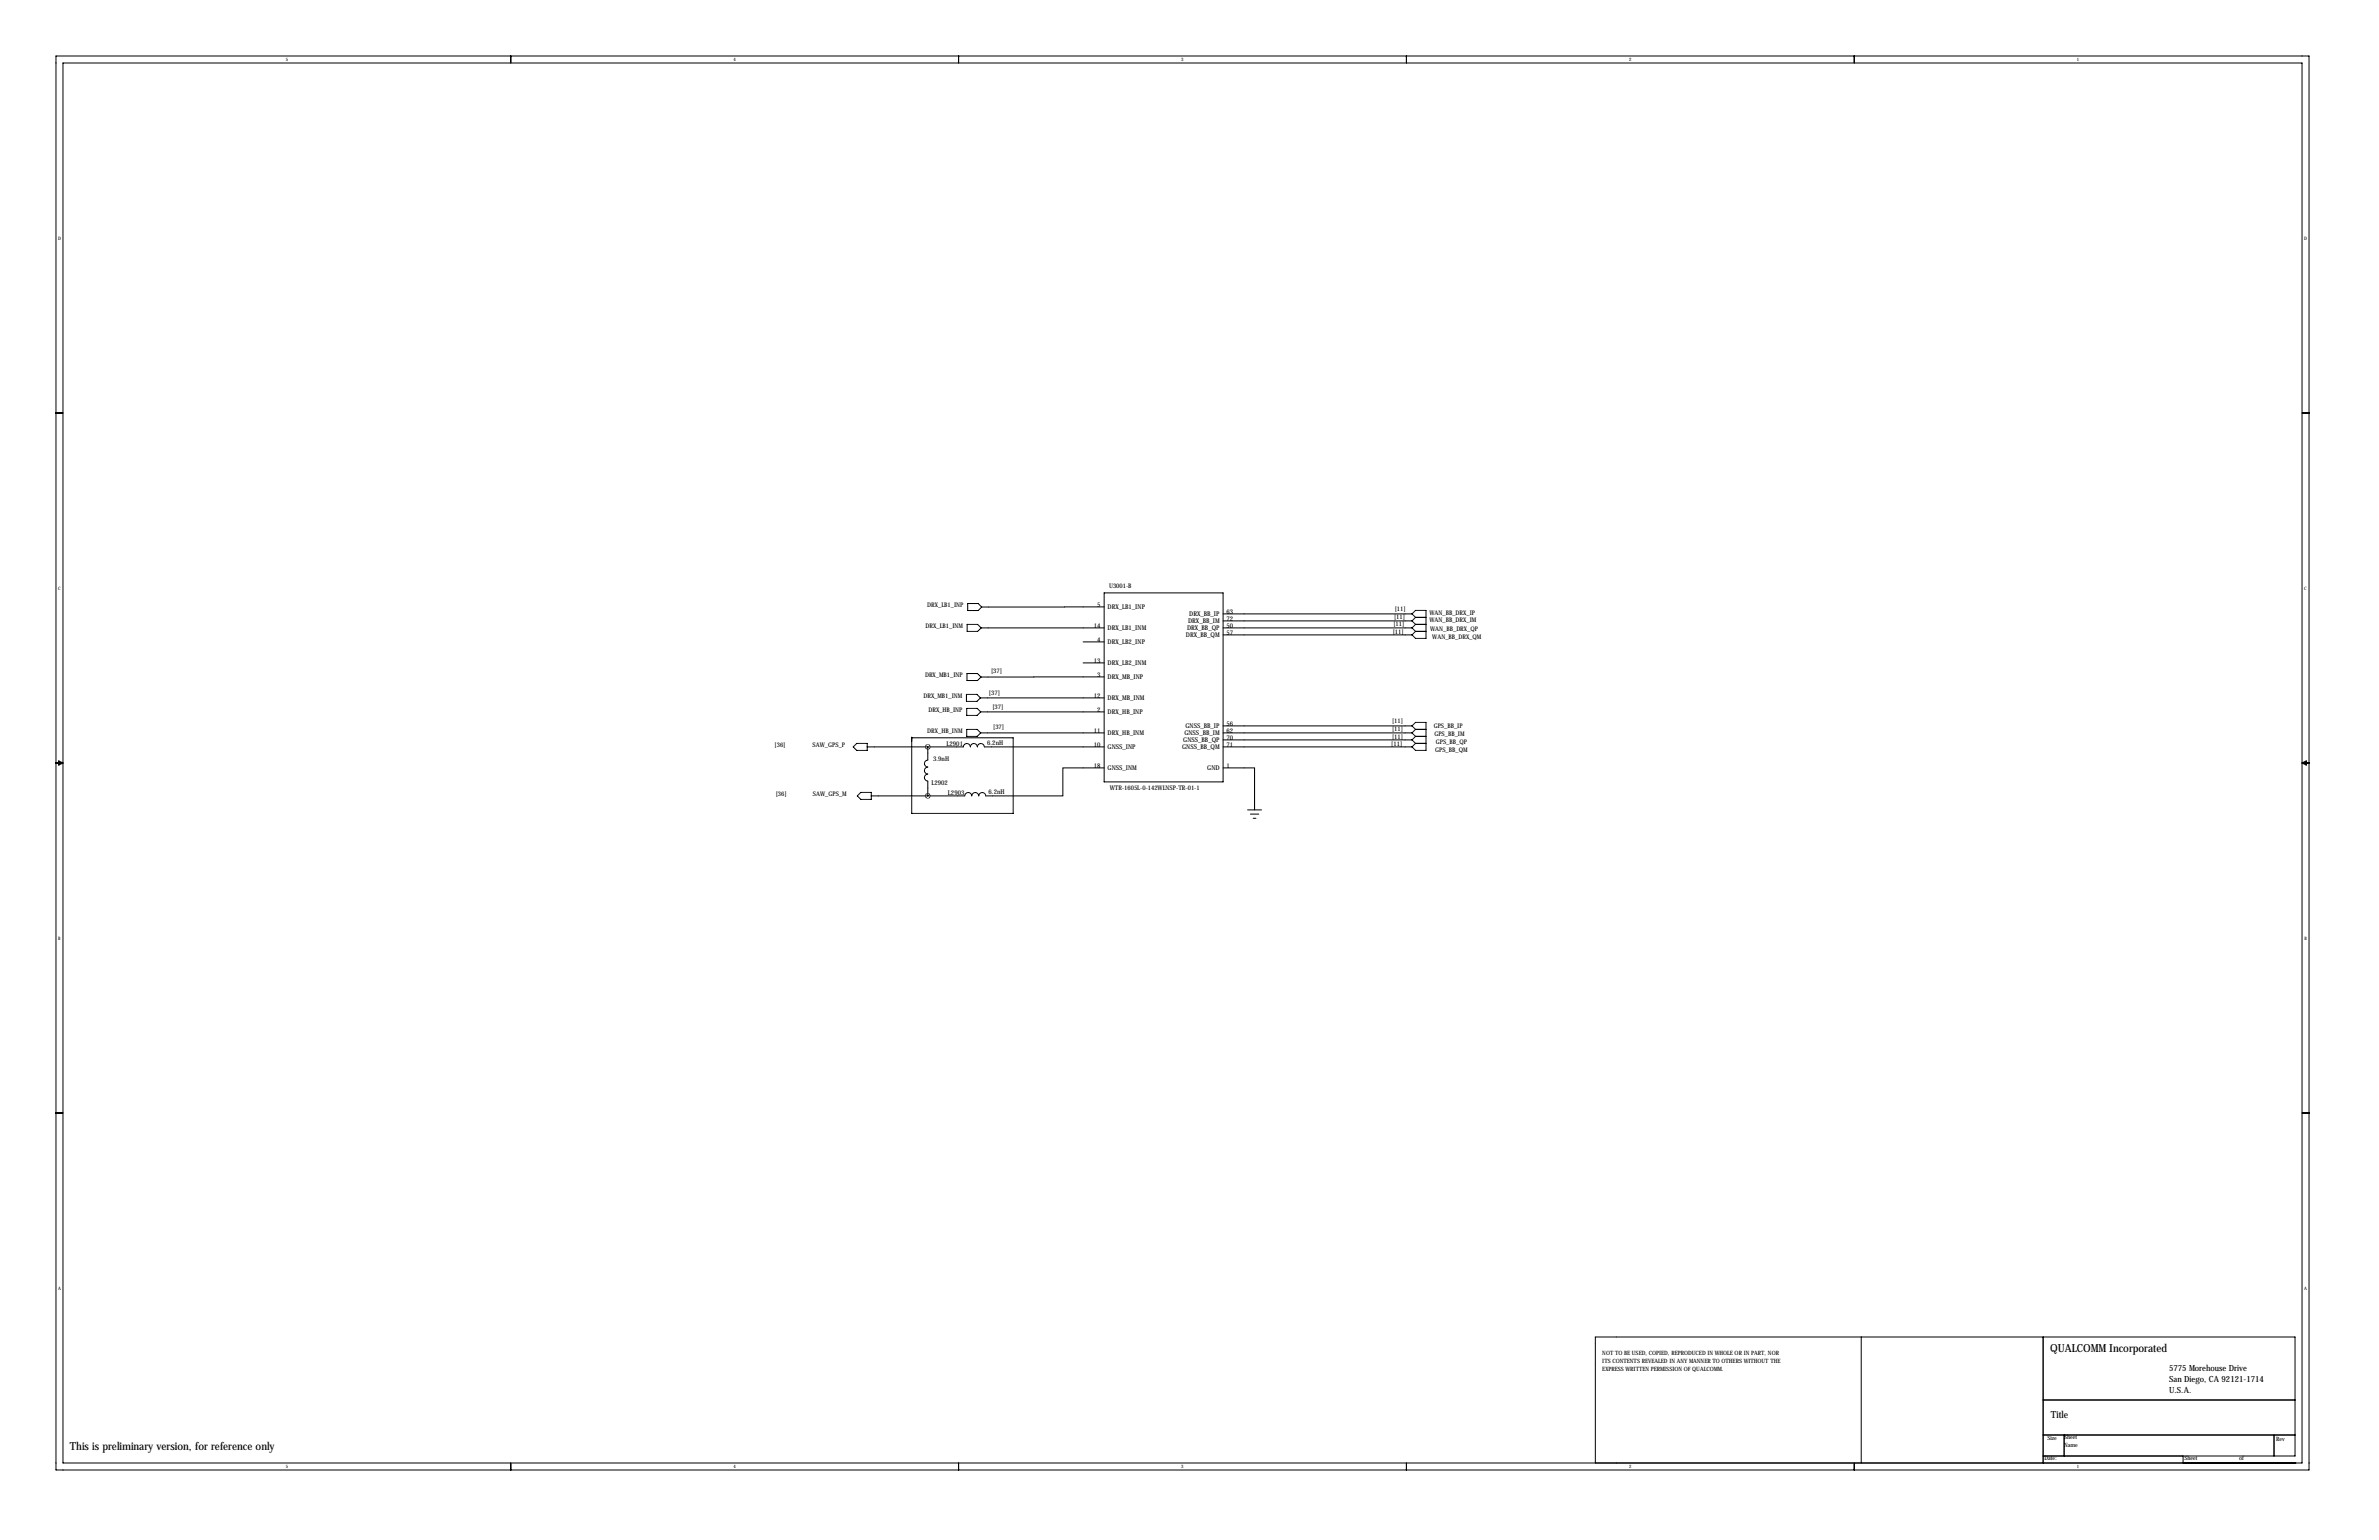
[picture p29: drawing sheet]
<svg xmlns="http://www.w3.org/2000/svg" width="864mm" height="559mm" viewBox="0 0 864 559" stroke-linecap="round" stroke-linejoin="round" font-family="sans-serif">
<defs><g id="words">
<g font-size="4">
<text x="744.2" y="490.5">QUALCOMM Incorporated</text>
<text x="25.4" y="526.1">This is preliminary version, for reference only</text>
</g>
<text font-size="3.6" x="744.5" y="514.6">Title</text>
<g font-size="3.1">
<text x="787.4" y="497.5">5775 Morehouse Drive</text>
<text x="787.4" y="501.5">San Diego, CA 92121-1714</text>
<text x="787.4" y="505.6">U.S.A.</text>
</g>
<g font-size="2.4">
<text x="398.3" y="220.2">5</text>
<text x="402.1" y="221">DRX_LB1_INP</text>
<text x="397.1" y="227.8">14</text>
<text x="431.3" y="226.1">DRX_BB_IM</text>
<text x="431.7" y="223.6">DRX_BB_IP</text>
<text x="445.3" y="222.8">63</text>
<text x="445.3" y="225.3">72</text>
<text x="445.3" y="227.8">50</text>
<text x="398.3" y="232.9">4</text>
<text x="402.1" y="228.7">DRX_LB1_INM</text>
<text x="402.1" y="233.7">DRX_LB2_INP</text>
<text x="430.5" y="231.2">DRX_BB_QM</text>
<text x="430.9" y="228.7">DRX_BB_QP</text>
<text x="445.3" y="230.4">57</text>
<text x="397.1" y="240.5">13</text>
<text x="398.3" y="245.6">3</text>
<text x="402.1" y="241.4">DRX_LB2_INM</text>
<text x="402.1" y="246.4">DRX_MB_INP</text>
<text x="397.1" y="253.2">12</text>
<text x="402.1" y="254.1">DRX_MB_INM</text>
<text x="398.3" y="258.3">2</text>
<text x="402.1" y="259.1">DRX_HB_INP</text>
<text x="445.3" y="263.4">56</text>
<text x="397.1" y="265.9">11</text>
<text x="402.1" y="266.8">DRX_HB_INM</text>
<text x="429.5" y="269.3">GNSS_BB_QP</text>
<text x="429.9" y="266.8">GNSS_BB_IM</text>
<text x="430.4" y="264.2">GNSS_BB_IP</text>
<text x="445.3" y="265.9">62</text>
<text x="445.3" y="268.5">70</text>
<text x="343.6" y="270.7">L2901</text>
<text x="358.3" y="270.4">6.2nH</text>
<text x="397.1" y="271">10</text>
<text x="402.1" y="271.8">GNSS_INP</text>
<text x="429.1" y="271.8">GNSS_BB_QM</text>
<text x="445.3" y="271">71</text>
<text x="338.7" y="276.2">3.9nH</text>
<text x="397.1" y="278.6">18</text>
<text x="402.1" y="279.5">GNSS_INM</text>
<text x="438.2" y="279.5">GND</text>
<text x="445.3" y="278.6">1</text>
<text x="338.1" y="285">L2902</text>
<text x="344.1" y="288.4">L2903</text>
<text x="358.8" y="288.2">6.2nH</text>
</g>
<g font-size="2.3">
<text x="402.6" y="213.4">U3001-B</text>
<text x="336.6" y="220.3">DRX_LB1_INP</text>
<text x="506.3" y="221.8">[11]</text>
<text x="336" y="227.8">DRX_LB1_INM</text>
<text x="505.8" y="227.2">[11]</text>
<text x="506.1" y="224.6">[11]</text>
<text x="518.9" y="223.3">WAN_BB_DRX_IP</text>
<text x="518.9" y="225.8">WAN_BB_DRX_IM</text>
<text x="505.6" y="230">[11]</text>
<text x="519.2" y="228.9">WAN_BB_DRX_QP</text>
<text x="519.9" y="231.9">WAN_BB_DRX_QM</text>
<text x="335.8" y="245.7">DRX_MB1_INP</text>
<text x="359.8" y="244.2">[37]</text>
<text x="335.2" y="253.2">DRX_MB1_INM</text>
<text x="359" y="252.1">[37]</text>
<text x="360.3" y="257.4">[37]</text>
<text x="337" y="258.3">DRX_HB_INP</text>
<text x="505.3" y="262.2">[11]</text>
<text x="336.6" y="265.9">DRX_HB_INM</text>
<text x="360.5" y="264.5">[37]</text>
<text x="505.3" y="265.3">[11]</text>
<text x="505.3" y="268.1">[11]</text>
<text x="520.4" y="264.2">GPS_BB_IP</text>
<text x="520.7" y="267.2">GPS_BB_IM</text>
<text x="281.2" y="270.9">[36]</text>
<text x="295" y="271">SAW_GPS_P</text>
<text x="505.1" y="270.6">[11]</text>
<text x="521" y="272.8">GPS_BB_QM</text>
<text x="521.2" y="270">GPS_BB_QP</text>
<text x="402.8" y="286.5">WTR-1605L-0-142WLNSP-TR-01-1</text>
<text x="281.6" y="288.9">[36]</text>
<text x="295.1" y="288.8">SAW_GPS_M</text>
</g>
<g font-size="2.1">
<text x="581.7" y="491.7">NOT TO BE USED, COPIED, REPRODUCED IN WHOLE OR IN PART, NOR</text>
<text x="581.7" y="497.3">EXPRESS WRITTEN PERMISSION OF QUALCOMM.</text>
<text x="581.7" y="494.5">ITS CONTENTS REVEALED IN ANY MANNER TO OTHERS WITHOUT THE</text>
<text x="743.2" y="522.4">Size</text>
<text x="749.3" y="525">Name</text>
<text x="749.3" y="522.2">Sheet</text>
<text x="826.3" y="522.7">Rev</text>
<text x="742.2" y="529.8">Date:</text>
<text x="793" y="529.8">Sheet</text>
<text x="812.8" y="529.8">of</text>
</g>
<g font-size="1.7">
<text x="103.7" y="22.2">5</text>
<text x="266.3" y="22.2">4</text>
<text x="428.8" y="22.2">3</text>
<text x="591.4" y="22.2">2</text>
<text x="754" y="22.2">1</text>
<text x="21.1" y="86.9">D</text>
<text x="836.4" y="86.9">D</text>
<text x="21.1" y="213.9">C</text>
<text x="836.5" y="213.9">C</text>
<text x="21.2" y="340.9">B</text>
<text x="836.5" y="340.9">B</text>
<text x="21.1" y="467.9">A</text>
<text x="836.4" y="467.9">A</text>
<text x="103.7" y="532.7">5</text>
<text x="266.3" y="532.7">4</text>
<text x="428.8" y="532.7">3</text>
<text x="591.4" y="532.7">2</text>
<text x="753.9" y="532.7">1</text>
</g>
</g></defs>
<g fill="none" stroke="#000" stroke-width=".36">
<path d="M20.3 20.3h817.9v513.1h-817.9zM22.9 22.9h812.8v508h-812.8zM185.4 20.3v2.6M348 20.3v2.6M510.5 20.3v2.6M673.1 20.3v2.6M20.3 149.9h2.6M835.7 149.9h2.5M351.3 219h3.8l1.3 1.3-1.3 1.2h-3.8zM400.8 215.1h43.2v68.6h-43.2zM351.1 226.6h3.8l1.3 1.2-1.3 1.3h-3.8zM356.2 227.8h44.6"/>
<path d="M393.2 232.9h7.6M400.8 220.2l-44.4 .1M444 227.8h68.6M444 222.8h68.6M444 225.3h68.6M444 230.4h68.6M512.6 222.8l1.2-1.3h3.9v10.1h-3.9l-1.2-1.2M512.6 222.8l1.2 1.2M512.6 225.3l1.2 1.3M512.6 227.8l1.2 1.3M513.8 224h3.9M513.8 224l-1.2 1.3"/>
<path d="M513.8 226.6h3.9M513.8 226.6l-1.2 1.2M513.8 229.1h3.9M513.8 229.1l-1.2 1.3M350.8 252h3.8l1.3 1.2-1.3 1.3h-3.8zM350.9 257h3.8l1.3 1.3-1.3 1.3h-3.8zM351 244.4h3.8l1.3 1.3-1.3 1.2h-3.8zM355.9 253.2h44.9M356 258.3h44.8M393.2 240.5h7.6M400.8 245.6l-44.7 .1M20.3 276.9h2.6"/>
<path d="M21.3 276.1l1.6 .8-1.6 .7zM309.7 271l1.3-1.3h3.8v2.6h-3.8zM314.8 271h34.9a1.27 1.27 0 0 1 1.3-1.2 1.27 1.27 0 0 1 1.2 1.2 1.27 1.27 0 0 1 1.3-1.2 1.27 1.27 0 0 1 1.3 1.2 1.27 1.27 0 0 1 1.3-1.2 1.27 1.27 0 0 1 1.2 1.2h43.5M331 267.5v27.6h36.8v-27.4h-36.8M336.8 271v4.8a1.27 1.27 0 0 0-1.2 1.3 1.27 1.27 0 0 0 1.2 1.2 1.27 1.27 0 0 0-1.2 1.3 1.27 1.27 0 0 0 1.2 1.3 1.27 1.27 0 0 0-1.2 1.2 1.27 1.27 0 0 0 1.2 1.3v5.4M350.9 264.7h3.8l1.3 1.2-1.3 1.3h-3.8zM356 265.9h44.8M400.8 278.6h-15v10.2h-28a1.27 1.27 0 0 0-1.2-1.2 1.27 1.27 0 0 0-1.3 1.2 1.27 1.27 0 0 0-1.3-1.2 1.27 1.27 0 0 0-1.2 1.2 1.27 1.27 0 0 0-1.3-1.2 1.27 1.27 0 0 0-1.3 1.2h-33.9M444 278.6h11.4v15.3M444 271h68.6M444 265.9h68.6M444 263.4h68.6"/>
<path d="M444 268.5h68.6M512.6 263.4l1.2-1.3h3.9v10.2h-3.9l-1.2-1.3M512.6 263.4l1.2 1.3M512.6 265.9l1.2 1.3M512.6 268.5l1.2 1.2M513.8 264.7h3.9M513.8 264.7l-1.2 1.2M513.8 267.2h3.9M513.8 267.2l-1.2 1.3M513.8 269.7h3.9M513.8 269.7l-1.2 1.3M835.7 276.9h2.5"/>
<path d="M835.7 276.9l1.5-.8v1.5zM311.2 288.8l1.3-1.3h3.8v2.6h-3.8zM452.9 293.9h5.1M453.9 295.4h3M454.9 296.9h1M20.3 403.9h2.6M835.7 403.9h2.5M675.6 485.1v45.8M741.7 485.1v45.8M741.7 508h91.4M185.4 530.9v2.5M348 530.9v2.5"/>
<path d="M510.5 530.9v2.5M673.1 530.9v2.5M741.7 528.3h91.4v-43.2h-254v45.8M741.7 520.7h91.4M749.3 520.7v7.6M792.5 528.3v2.6M792.5 530.9h.1M825.5 520.7v7.6M833.1 530.9h.1"/>
</g>
<path d="M336.7 271a.1 .1 0 0 0 .2 0 .1 .1 0 0 0-.2 0zM336.7 288.8a.1 .1 0 0 0 .2 0 .1 .1 0 0 0-.2 0z" fill="#000" stroke="#000" stroke-width="1.8"/>
<use href="#words"/>
</svg>
